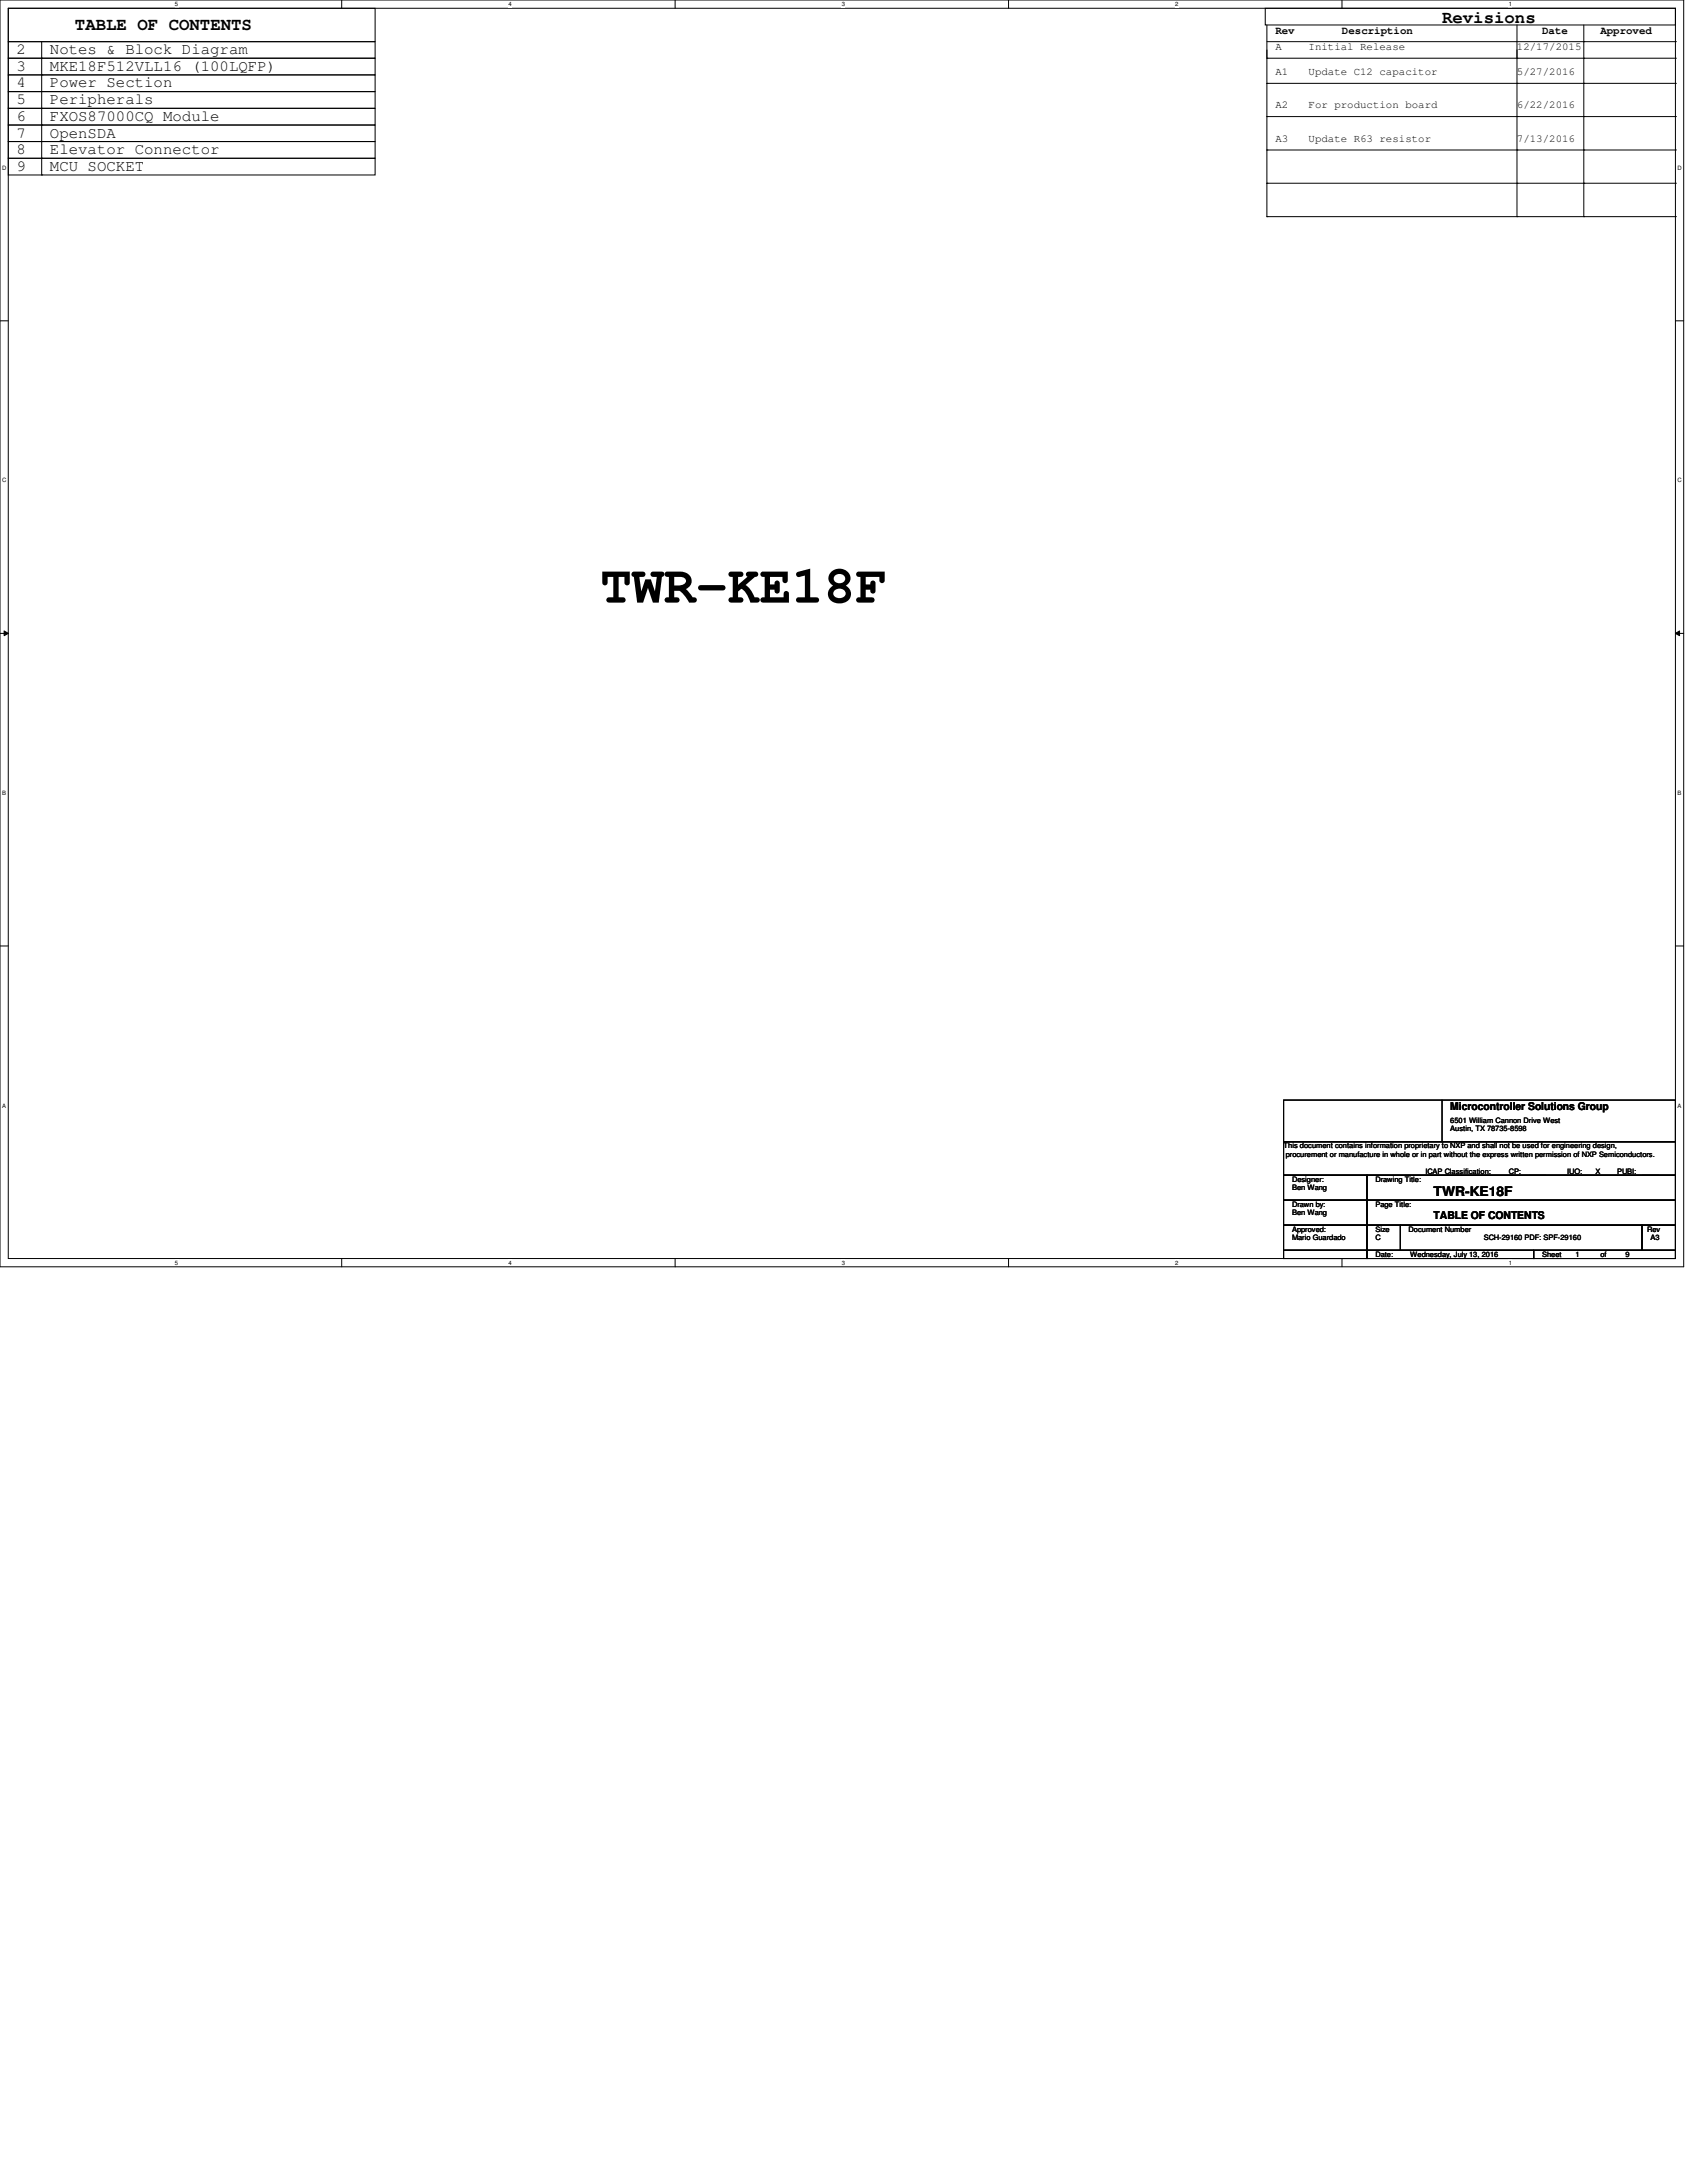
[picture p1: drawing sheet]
<svg xmlns="http://www.w3.org/2000/svg" width="216mm" height="279mm" viewBox="0 0 216 279" stroke-linecap="round" stroke-linejoin="round" font-family="sans-serif">
<defs><g id="words">
<text font-size="6.8" x="76.8" y="77.1">TWR-KE18F</text>
<g font-size="2.2">
<text x="9.6" y="3.9">TABLE OF CONTENTS</text>
<text x="184.6" y="2.9">Revisions</text>
</g>
<g font-size="2">
<text x="2.1" y="6.9">2</text>
<text x="2.1" y="9.1">3</text>
<text x="2.1" y="11.2">4</text>
<text x="6.4" y="9.1">MKE18F512VLL16 (100LQFP)</text>
<text x="6.4" y="11.2">Power Section</text>
<text x="6.4" y="6.9">Notes &amp; Block Diagram</text>
<text x="2.1" y="13.3">5</text>
<text x="2.1" y="17.6">7</text>
<text x="2.1" y="15.5">6</text>
<text x="6.4" y="17.6">OpenSDA</text>
<text x="6.4" y="15.5">FXOS87000CQ Module</text>
<text x="6.4" y="13.3">Peripherals</text>
<text x="2.1" y="19.7">8</text>
<text x="2.1" y="21.9">9</text>
<text x="6.4" y="19.7">Elevator Connector</text>
<text x="6.4" y="21.9">MCU SOCKET</text>
</g>
<text font-size="1.7" x="183.5" y="153.1">TWR-KE18F</text>
<g font-size="1.4">
<text x="163.2" y="4.4">Rev</text>
<text x="171.7" y="4.4">Description</text>
<text x="197.4" y="4.4">Date</text>
<text x="204.8" y="4.4">Approved</text>
<text x="163.2" y="6.4">A</text>
<text x="163.2" y="9.6">A1</text>
<text x="167.5" y="6.4">Initial Release</text>
<text x="167.5" y="9.6">Update C12 capacitor</text>
<text x="194.1" y="6.4">12/17/2015</text>
<text x="194.1" y="9.6">5/27/2016</text>
<text x="163.2" y="13.9">A2</text>
<text x="167.5" y="13.9">For production board</text>
<text x="194.1" y="13.9">6/22/2016</text>
<text x="163.2" y="18.2">A3</text>
<text x="167.5" y="18.2">Update R63 resistor</text>
<text x="194.1" y="18.2">7/13/2016</text>
<text x="185.6" y="142.1">Microcontroller Solutions Group</text>
<text x="183.5" y="156">TABLE OF CONTENTS</text>
</g>
<g font-size="1">
<text x="185.6" y="143.8">6501 William Cannon Drive West</text>
<text x="164.3" y="147">This document contains information proprietary to NXP and shall not be used for engineering design,</text>
<text x="164.6" y="148.1">procurement or manufacture in whole or in part without the express written permission of NXP Semiconductors.</text>
<text x="185.6" y="144.8">Austin, TX 78735-8598</text>
<text x="165.4" y="151.3">Designer:</text>
<text x="165.4" y="154.5">Drawn by:</text>
<text x="165.4" y="152.3">Ben Wang</text>
<text x="165.4" y="155.5">Ben Wang</text>
<text x="176" y="154.5">Page Title:</text>
<text x="176" y="151.3">Drawing Title:</text>
<text x="182.4" y="150.2">ICAP Classification:</text>
<text x="193.1" y="150.2">CP:</text>
<text x="195.7" y="150.2">____</text>
<text x="200.6" y="150.2">IUO:</text>
<text x="204.2" y="150.2">X</text>
<text x="206.9" y="150.2">PUBI:</text>
<text x="210.1" y="150.2">____</text>
<text x="165.4" y="157.6">Approved:</text>
<text x="165.4" y="158.7">Mario Guardado</text>
<text x="176" y="157.6">Size</text>
<text x="176" y="160.9">Date:</text>
<text x="176" y="158.7">C</text>
<text x="180.3" y="157.6">Document Number</text>
<text x="180.5" y="160.9">Wednesday, July 13, 2016</text>
<text x="189.9" y="158.7">SCH-29160 PDF: SPF-29160</text>
<text x="197.4" y="160.9">Sheet</text>
<text x="201.6" y="160.9">1</text>
<text x="204.8" y="160.9">of</text>
<text x="208" y="160.9">9</text>
<text x="210.8" y="157.6">Rev</text>
<text x="211.2" y="158.7">A3</text>
</g>
<g font-size=".8">
<text x="22.4" y=".8">5</text>
<text x="65.1" y=".8">4</text>
<text x="107.7" y=".8">3</text>
<text x="150.4" y=".8">2</text>
<text x="193.1" y=".8">1</text>
<text x=".3" y="21.7">D</text>
<text x="214.7" y="21.7">D</text>
<text x=".3" y="61.7">C</text>
<text x="214.7" y="61.7">C</text>
<text x=".3" y="101.7">B</text>
<text x="214.7" y="101.7">B</text>
<text x=".3" y="141.8">A</text>
<text x="214.7" y="141.8">A</text>
<text x="22.4" y="161.9">5</text>
<text x="65.1" y="161.9">4</text>
<text x="107.7" y="161.9">3</text>
<text x="150.4" y="161.9">2</text>
<text x="193.1" y="161.9">1</text>
</g>
</g></defs>
<path d="M0 0h215.5v162.1h-215.5zM1.1 1.1h213.3v160h-213.3z" fill="none" stroke="#000" stroke-width=".13"/>
<g fill="#fff">
<path d="M22.4 .1h.4v.9h-.4z"/>
<path d="M22.4 161.2h.4v.8h-.4z"/>
</g>
<path d="M43.7 0v1.1M43.7 161.1v1" fill="none" stroke="#000" stroke-width=".13"/>
<g fill="#fff">
<path d="M65.1 .1h.4v.9h-.4z"/>
<path d="M65.1 161.2h.4v.8h-.4z"/>
</g>
<path d="M86.4 0v1.1M86.4 161.1v1" fill="none" stroke="#000" stroke-width=".13"/>
<g fill="#fff">
<path d="M107.7 .1h.4v.9h-.4z"/>
<path d="M107.7 161.2h.4v.8h-.4z"/>
</g>
<path d="M129.1 0v1.1M129.1 161.1v1" fill="none" stroke="#000" stroke-width=".13"/>
<g fill="#fff">
<path d="M150.4 .1h.4v.9h-.4z"/>
<path d="M150.4 161.2h.4v.8h-.4z"/>
</g>
<path d="M171.7 0v1.1M171.7 161.1v1" fill="none" stroke="#000" stroke-width=".13"/>
<g fill="#fff">
<path d="M193.1 .1h.4v.9h-.4z"/>
<path d="M193.1 161.2h.4v.8h-.4z"/>
<path d="M.3 21.1h.5v.8h-.5z"/>
<path d="M214.7 21.1h.5v.8h-.5z"/>
<path d="M.3 61.1h.5v.8h-.5z"/>
<path d="M214.7 61.1h.5v.8h-.5z"/>
</g>
<path d="M0 41.1h1.1M214.4 41.1h1.1" fill="none" stroke="#000" stroke-width=".13"/>
<g fill="#fff">
<path d="M.3 101.1h.5v.8h-.5z"/>
<path d="M214.7 101.1h.5v.8h-.5z"/>
</g>
<path d="M0 81.1h1.1M.5 80.8l.6 .3-.6 .3zM214.4 81.1l.5-.3v.6zM214.4 81.1h1.1" fill="none" stroke="#000" stroke-width=".13"/>
<path d="M.5 80.8l.6 .3-.6 .3zM214.4 81.1l.5-.3v.6z" fill="#000"/>
<g fill="#fff">
<path d="M.3 141.1h.5v.8h-.5z"/>
<path d="M214.7 141.1h.5v.8h-.5z"/>
</g>
<g fill="none" stroke="#000" stroke-width=".13">
<path d="M1.1 1.1h46.9v4.2h-46.9zM1.1 5.3h46.9v2.2h-46.9zM1.1 7.5h46.9v2.1h-46.9zM1.1 9.6h46.9v2.1h-46.9zM1.1 11.7h46.9v2.2h-46.9zM1.1 16h46.9v2.1h-46.9zM1.1 18.1h46.9v2.2h-46.9zM1.1 13.9h46.9v2.1h-46.9zM5.3 7.5h.1M5.3 9.6h.1M5.3 11.7h.1M5.3 13.9h.1"/>
<path d="M5.3 18.1h.1M5.3 16h.1M5.3 5.3v17.1M161.9 1.1h52.5v2.1h-52.5zM162.1 7.5h.1M162.1 10.7h.1M162.1 14.9h.1M162.1 19.2h.1M162.1 7.5h52.3M162.1 5.3h52.3M162.1 3.2v24.5M162.1 10.7h52.3"/>
<path d="M162.1 14.9h52.3M162.1 19.2h52.3M194.1 7.5h.1M194.1 10.7h.1M194.1 14.9h.1M194.1 19.2h.1M194.1 3.2v24.5M202.7 5.3h.1M202.7 7.5h.1M202.7 10.7h.1M202.7 14.9h.1M202.7 19.2h.1"/>
<path d="M202.7 3.2v24.5M214.4 7.5h.1M214.4 5.3h.1M214.4 10.7h.1M214.4 14.9h.1M214.4 19.2h.1M1.1 20.3h46.9v2.1h-46.9zM5.3 20.3h.1M5.3 22.4h.1M162.1 23.5h.1M162.1 27.7h.1M162.1 23.5h52.3"/>
<path d="M162.1 27.7h52.3M194.1 23.5h.1M194.1 27.7h.1M202.7 23.5h.1M202.7 27.7h.1M214.4 23.5h.1M214.4 27.7h.1M0 121.1h1.1M214.4 121.1h1.1M164.3 150.4h10.6v3.2h-10.6zM164.3 153.6h10.6v3.2h-10.6zM164.3 156.8h10.6v3.2h-10.6z"/>
<path d="M164.3 146.1h50.1v4.3h-50.1zM164.3 140.8h50.1v5.3h-50.1zM174.9 150.4h39.5v3.2h-39.5zM174.9 153.6h39.5v3.2h-39.5zM174.9 156.8h4.3v3.2h-4.3zM179.2 156.8h30.9v3.2h-30.9zM184.6 146.1h.1M184.6 140.8v5.3M210.1 156.8h4.3v3.2h-4.3zM164.3 160h10.6v1.1h-10.6zM174.9 160h21.4v1.1h-21.4zM196.3 160h18.1v1.1h-18.1z"/>
</g>
<use href="#words"/>
</svg>
